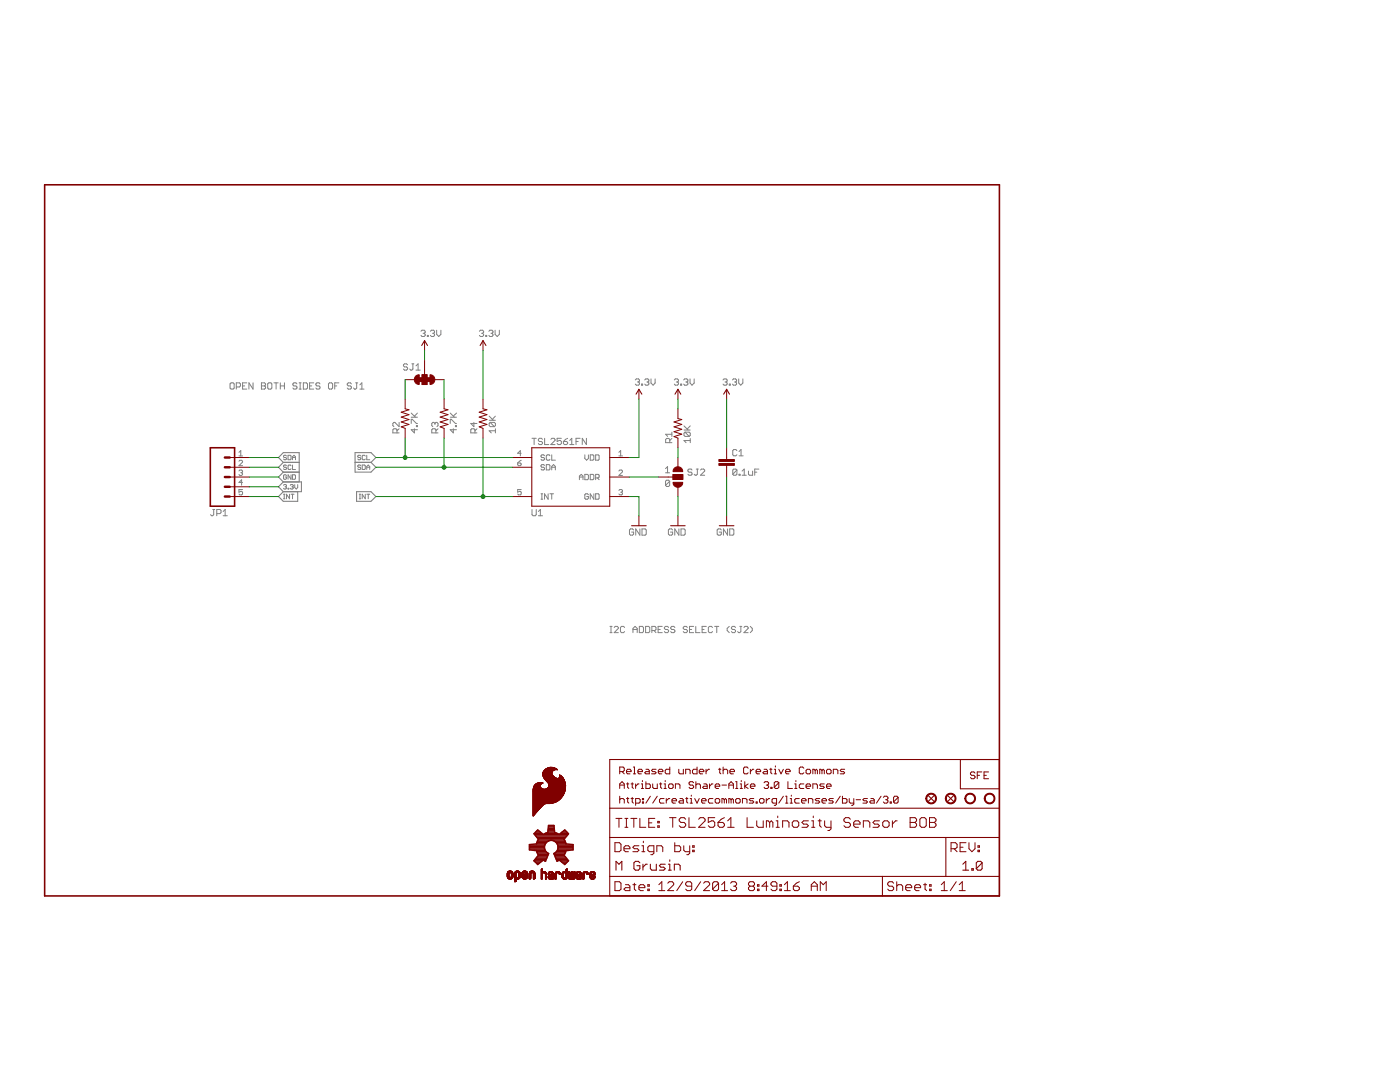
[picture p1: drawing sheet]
<svg xmlns="http://www.w3.org/2000/svg" width="279mm" height="216mm" viewBox="0 0 279 216" stroke-linecap="round" stroke-linejoin="round" font-family="sans-serif">
<g fill="none" stroke="#808080" stroke-width=".2">
<path d="M46.1 76.4h.4l.2 .2v.8l-.2 .2h-.4l-.2-.2v-.8zM47.2 77.2h.6l.2-.2v-.4l-.2-.2h-.6v1.2M48.4 77h.4M49.3 76.4h-.9v1.2h.9M50.5 76.4v1.2l-.8-1.2v1.2M52.2 76.4h.6l.2 .2-.2 .4 .2 .4-.2 .2h-.6zM52.2 77h.6M53.6 76.4h.5l.2 .2v.8l-.2 .2h-.5l-.2-.2v-.8zM54.7 76.4h.8M55.1 76.4v1.2M55.9 77h.9M55.9 76.4v1.2"/>
<path d="M56.8 76.4v1.2M59.3 76.6l-.2-.2h-.4l-.3 .2 .3 .4h.4l.2 .2-.2 .4h-.4l-.3-.2M59.7 76.4h.4M59.7 77.6h.4M59.9 76.4v1.2M60.5 76.4h.7l.2 .2v.8l-.2 .2h-.7zM61.8 77h.4M62.6 76.4h-.8v1.2h.8M63.9 76.6l-.2-.2h-.5l-.2 .2 .2 .4h.5l.2 .2-.2 .4h-.5l-.2-.2M65.7 76.4h.5l.2 .2v.8l-.2 .2h-.5l-.1-.2v-.8zM66.8 77h.4M67.6 76.4h-.8v1.2"/>
<path d="M70.1 76.6l-.2-.2h-.4l-.2 .2 .2 .4h.4l.2 .2-.2 .4h-.4l-.2-.2M71 76.4h.4M71.2 76.4v1l-.2 .2-.5-.2M71.8 77.6h.8M71.8 76.8l.4-.4v1.2M81.3 72.8l-.2-.2h-.4l-.2 .2 .2 .4h.4l.2 .2-.2 .5h-.4l-.2-.3M82.2 72.6h.4M82.4 72.6v1l-.2 .3-.4-.3M83 73.9h.9M83 73l.4-.4v1.3M84 66.1l.2-.2h.4l.3 .2-.3 .4M84.4 66.5h.2"/>
<path d="M84.6 66.5l.3 .2-.3 .4h-.4l-.2-.2M85.3 66.9h.2v.2h-.2zM85.9 66.1l.2-.2h.4l.2 .2-.2 .4M86.3 66.5h.2M86.5 66.5l.2 .2-.2 .4h-.4l-.2-.2M87.1 65.9v.8l.5 .4 .4-.4v-.8M95.7 66.1l.2-.2h.4l.2 .2-.2 .4M96.1 66.5h.2M96.3 66.5l.2 .2-.2 .4h-.4l-.2-.2M96.9 66.9h.2v.2h-.2zM97.6 66.1l.2-.2h.4l.2 .2-.2 .4M98 66.5h.2"/>
<path d="M98.2 66.5l.2 .2-.2 .4h-.4l-.2-.2M98.8 65.9v.8l.4 .4 .5-.4v-.8M126.8 75.8l.2-.2h.4l.2 .2-.2 .4M127.2 76.2h.2M127.4 76.2l.2 .2-.2 .5h-.4l-.2-.3M128 76.6h.2v.3h-.2zM128.7 75.8l.2-.2h.4l.2 .2-.2 .4M129.1 76.2h.2M129.3 76.2l.2 .2-.2 .5h-.4l-.2-.3M129.9 75.6v.8l.4 .5 .4-.5v-.8M134.6 75.8l.2-.2h.4l.2 .2-.2 .4M135 76.2h.2"/>
<path d="M135.2 76.2l.2 .2-.2 .5h-.4l-.2-.3M135.8 76.6h.2v.3h-.2zM136.4 75.8l.3-.2h.4l.2 .2-.2 .4M136.9 76.2h.2M137.1 76.2l.2 .2-.2 .5h-.4l-.3-.3M137.7 75.6v.8l.4 .5 .4-.5v-.8M144.3 75.8l.2-.2h.4l.2 .2-.2 .4M144.7 76.2h.2M144.9 76.2l.2 .2-.2 .5h-.4l-.2-.3M145.5 76.6h.3v.3h-.3zM146.2 75.8l.2-.2h.4l.2 .2-.2 .4M146.6 76.2h.2"/>
<path d="M146.8 76.2l.2 .2-.2 .5h-.4l-.2-.3M147.4 75.6v.8l.4 .5 .5-.5v-.8M47.7 92l.2-.2h.3l.2 .2v.2l-.7 .7h.7M47.7 94l.2-.2h.3l.2 .2-.2 .3M47.7 91h.7M47.7 90.3l.3-.4v1.1M48 94.3h.2M48.2 94.3l.2 .2-.2 .4h-.3l-.2-.2M48.4 97.7h-.7v.5l.5-.2 .2 .2v.4l-.2 .1h-.3l-.2-.1M48.4 96.3h-.7l.5-.6v1.1M56.6 96.8l.4-.1 .2 .1-.2 .3M56.6 99.5h.3"/>
<path d="M56.6 98.6h.3M56.7 98.6v.9M56.9 97.1h.1M57 97.1l.2 .2-.2 .3-.4-.2M57.2 91l-.2-.2-.4 .2v.1l.4 .2 .2 .3-.2 .1-.4-.1M57.2 92.9l-.2-.1-.4 .1 .1 .3 .5 .2-.2 .3-.4-.2M57.2 94.9l-.2-.2-.4 .2v.6l.1 .1 .5-.1v-.3h-.3M57.5 90.8h.4l.2 .2v.6l-.2 .1h-.4zM57.5 97.4h.1v.2h-.1zM57.8 98.6v.9l-.6-.9v.9M57.9 96.8l.5-.1 .1 .1-.1 .3M58.1 92.9l-.2-.1-.4 .1v.6l.1 .2 .5-.2"/>
<path d="M58.1 94.7v.9l-.6-.9v.9M58.1 98.6h.6M58.2 97.1h.2M58.4 91.3h.6M58.4 94.7h.4l.2 .2v.6l-.2 .1h-.4zM58.4 91.7v-.6l.3-.3 .3 .3v.6M58.4 92.8v.9h.6M58.4 98.6v.9M58.4 97.1l.1 .2-.1 .3-.5-.2M58.8 96.7v.6l.3 .3 .3-.3v-.6M71.7 99.5h.3M71.7 98.6h.3"/>
<path d="M71.8 98.6v.9M72 91l-.5-.2-.1 .3 .4 .2 .2 .3-.2 .1-.4-.1M72 92.9l-.5-.1-.1 .3 .4 .1 .2 .3-.2 .2-.4-.2M72.3 92.8h.4l.2 .1v.6l-.2 .2h-.4zM72.9 91l-.2-.2-.4 .2v.6l.1 .1 .5-.1M72.9 98.6v.9l-.6-.9v.9M73.2 93.2h.6M73.2 90.8v.9h.6M73.2 93.7v-.6l.3-.3 .3 .3v.6M73.2 98.6h.6M73.5 98.6v.9M79.2 86.4v-.7l-.2-.1h-.4l-.2 .1v.7h1.3"/>
<path d="M79.7 84.3v.8l-.9-.8-.4 .2v.4l.2 .2M79.7 85.6l-.5 .4M82.1 84.5v-.8h.2l.8 .8h.2M82.1 83.2h1.2M82.1 82.4l.8 .8M82.7 85.6v.8l-.6-.7h1.2M83.1 84.9h.2v.2h-.2zM83.3 82.4l-.6 .6M86.8 84.5l-.2-.2-.4 .2v.4l.2 .2M86.8 84.5l.2-.2 .4 .2v.4l-.2 .2M86.8 84.5v.2M87 86.4v-.7l-.2-.1h-.4l-.2 .1v.7h1.2"/>
<path d="M87.4 85.6l-.4 .4M89.9 84.5v-.8h.2l.8 .8h.2M89.9 83.2h1.2M89.9 82.4l.8 .8M90.5 85.6v.8l-.6-.7h1.2M90.9 84.9h.2v.2h-.2zM91.1 82.4l-.6 .6M94.6 84.3v.8l-.6-.6h1.2M94.8 86.4v-.7l-.2-.1h-.5l-.1 .1v.7h1.2M95.2 85.6l-.4 .4M97.6 83.9h1.3M97.6 83l.8 .9"/>
<path d="M97.8 84.3l-.2 .2v.4l.2 .2h.9M97.8 84.3h.9l.2 .2v.4l-.2 .2M97.8 84.3l.9 .8M98.9 86h-1.3l.4 .4M98.9 85.6v.8M98.9 83l-.6 .7M103.3 92.4h.5l.2 .3-.2 .2h-.3l-.2-.2zM104 90.4h-.7l.5-.5v1.1M104 91.8l-.7 .6M104 97.7h-.7v.5l.4-.2 .3 .2v.4l-.2 .1h-.3l-.2-.1M106.2 87.5h.8M106.6 87.5v1.2"/>
<path d="M108 99.6h.3M108 98.5h.3M108.1 98.5v1.1M108.3 87.7l-.2-.2h-.5l-.2 .4 .2 .2h.5l.2 .4-.2 .2h-.5l-.2-.2M108.7 92.9l-.2-.2h-.4l-.1 .2 .1 .3h.4l.2 .2-.2 .4h-.4l-.1-.2M108.7 90.9l-.2-.1h-.4l-.1 .1 .1 .4h.4l.2 .2-.2 .3h-.4l-.1-.1M108.7 87.5v1.2h.8M109 92.7h.6l.1 .2v.7l-.1 .2h-.6zM109.4 98.5v1.1l-.7-1.1v1.1M109.7 90.9l-.1-.1h-.4l-.2 .1v.8l.2 .1h.4l.1-.1M109.7 98.5h.8M109.9 87.7l.3-.2h.4l.2 .2v.2l-.9 .8h.9"/>
<path d="M110.1 90.8v1h.7M110.1 93.8v-.7l.4-.4 .3 .4v.7M110.1 98.5v1.1M110.1 93.2h.7M112 87.5h-.8v.6l.4-.2 .4 .2v.4l-.2 .2h-.4l-.2-.2M112.4 88.1h.7l.2 .4-.2 .2h-.5l-.2-.2zM113.3 87.5l-.9 .6M113.7 88.7h.8M113.7 87.9l.4-.4v1.2M115 88.1h.4M115.6 95.7v-.7l.4-.3 .4 .3v.7M115.6 95.2h.8"/>
<path d="M115.8 87.5h-.8v1.2M116.7 94.7h.5l.2 .1v.7l-.2 .2h-.5zM116.7 90.8v.7l.4 .3 .3-.3v-.7M117 87.5v1.2l-.8-1.2v1.2M117.4 98.7l-.2-.2h-.3l-.2 .2v.7l.2 .2h.3l.2-.2v-.3h-.3M117.8 94.7h.5l.2 .1v.7l-.2 .2h-.5zM117.8 90.8h.5l.2 .1v.8l-.2 .1h-.5zM118.5 98.5v1.1l-.7-1.1v1.1M118.9 95.4h.5l.2-.2v-.4l-.2-.1h-.5v1M118.9 90.8h.5l.2 .1v.8l-.2 .1h-.5zM118.9 98.5h.5l.2 .2v.7l-.2 .2h-.5zM119.2 95.4l.4 .3"/>
<path d="M123.5 94l.2-.2h.4l.1 .2v.1l-.7 .8h.7M123.5 97.9l.2-.2h.4l.1 .2-.1 .3M123.5 90.3l.4-.4v1.1M123.5 91h.7M123.9 98.2h.2M124.1 98.2l.1 .2-.1 .3h-.4l-.2-.1M132.8 93.5l.4-.4v1.2M132.8 94.3h.8M133.6 96l-.2-.2h-.4l-.2 .2v.9M133.6 96v.9l-.2 .2h-.4l-.2-.2M133.6 96l-.8 .9M133.7 88.3v-.6l-.2-.2h-.4l-.3 .2v.6h1.3"/>
<path d="M134.1 87.5l-.4 .4M134.1 86.7h-1.3l.4 .4M134.1 86.2v.9M136.5 85.8h1.3M136.5 85l.9 .8M136.7 86.2h.8l.3 .2v.5l-.3 .2M136.7 86.2l-.2 .2v.5l.2 .2h.8M136.7 86.2l.8 .9M137.8 87.9h-1.3l.4 .4M137.8 87.5v.8M137.8 85l-.7 .6M138.1 93.8l-.2-.2h-.4l-.2 .2 .2 .4h.4l.2 .2-.2 .4h-.4l-.2-.2"/>
<path d="M139 93.6h.4M139.2 93.6v1l-.2 .2-.5-.2M139.8 93.8l.2-.2h.4l.2 .2v.2l-.8 .8h.8M147.1 89.9l-.2-.2h-.5l-.2 .2v.8l.2 .3h.5l.2-.3M147.1 93.8l-.2-.2h-.5l-.2 .2v.8M147.1 93.8v.8l-.2 .2h-.5l-.2-.2M147.1 93.8l-.9 .8M147.5 94.6h.2v.2h-.2zM147.5 91h.8M147.5 90.1l.4-.4v1.3M148.1 94.8h.8M148.1 94l.4-.4v1.2"/>
<path d="M149.4 94v.6l.2 .2h.6v-.8M150.6 94.2h.4M151.4 93.6h-.8v1.2M42.4 101.7h.5M42.7 101.7v1l-.3 .2-.4-.2M43.3 102.5h.6l.2-.2v-.4l-.2-.2h-.6v1.2M44.5 102.9h.9M44.5 102.1l.4-.4v1.2M106.2 101.7v1l.2 .2h.4l.2-.2v-1M107.4 102.9h.9M107.4 102.1l.4-.4v1.2M126.4 105.7l-.2-.2h-.4l-.2 .2v.9l.2 .2h.4l.2-.2v-.4h-.4"/>
<path d="M127.7 105.5v1.3l-.8-1.3v1.3M128.1 105.5h.7l.2 .2v.9l-.2 .2h-.7zM134.2 105.7l-.2-.2h-.4l-.2 .2v.9l.2 .2h.4l.2-.2v-.4h-.4M135.5 105.5v1.3l-.8-1.3v1.3M135.9 105.5h.6l.2 .2v.9l-.2 .2h-.6zM144 105.7l-.3-.2h-.4l-.2 .2v.9l.2 .2h.4l.3-.2v-.4h-.5M145.2 105.5v1.3l-.8-1.3v1.3M145.6 105.5h.7l.2 .2v.9l-.2 .2h-.7zM121.7 126.2h.5M121.7 125h.5M121.9 125v1.2M122.6 125.2l.2-.2h.4l.2 .2v.2l-.8 .8h.8"/>
<path d="M124.7 125.2l-.3-.2h-.4l-.2 .2v.8l.2 .2h.4l.3-.2M126.3 126.2v-.8l.4-.4 .5 .4v.8M126.3 125.6h.9M127.6 125h.6l.2 .2v.8l-.2 .2h-.6zM128.8 125h.7l.2 .2v.8l-.2 .2h-.7zM130.1 125.8h.6l.2-.2v-.4l-.2-.2h-.6v1.2M130.5 125.8l.4 .4M131.3 125.6h.5M132.2 125h-.9v1.2h.9M133.4 125.2l-.2-.2h-.4l-.2 .2 .2 .4h.4l.2 .2-.2 .4h-.4l-.2-.2M134.7 125.2l-.2-.2h-.5l-.1 .4 .1 .2h.5l.2 .4-.2 .2h-.5l-.1-.2M137.2 125.2l-.2-.2h-.4l-.2 .4 .2 .2h.4l.2 .4-.2 .2h-.4l-.2-.2"/>
<path d="M137.6 125.6h.4M138.4 125h-.8v1.2h.8M138.9 125v1.2h.8M140.1 125.6h.4M140.9 125h-.8v1.2h.8M142.2 125.2l-.2-.2h-.4l-.2 .2v.8l.2 .2h.4l.2-.2M142.6 125h.8M143 125v1.2M145.5 125l-.4 .4v.4l.4 .4M146.8 125.2l-.2-.2h-.4l-.2 .2 .2 .4h.4l.2 .2-.2 .4h-.4l-.2-.2M147.6 125h.4M147.8 125v1l-.2 .2-.4-.2"/>
<path d="M148.5 125.2l.2-.2h.4l.2 .2v.2l-.8 .8h.8M149.7 125l.4 .4v.4l-.4 .4"/>
</g>
<path d="M56.5 94.2l-.9 1 .9 1M56.5 94.2h3.2M56.5 96.2h3.7v1.9h-3.7M56.5 92.3l-.9-1 .9-1h3.2v5.9M56.5 92.3h3.2M56.5 92.3l-.9 .9 .9 1M56.5 96.2l-.9 .9 .9 1M56.5 98.1l-.9 1 .9 .9h2.9v-1.9M70.9 90.3h3.1l1 1-1 1 1 .9-1 1h-3.1zM70.9 92.3h3.1M71.2 98.1h2.8l1 1-1 .9h-2.8z" fill="none" stroke="#808080" stroke-width=".21"/>
<g fill="#800000" stroke="#800000" stroke-width=".2">
<path d="M83.2 75.4h2.9v.7h-2.9z"/>
<path d="M84.2 74.8h1v1.9h-1z"/>
<path d="M134.3 94.7h2v1h-2z"/>
<path d="M143.5 92.5h3.1v.4h-3.1z"/>
<path d="M143.5 91.7h3.1v.4h-3.1z"/>
</g>
<g fill="none" stroke="#800000" stroke-width=".21">
<path d="M84.2 68.9l.5-.9 .6 .9M95.8 68.9l.6-.9 .6 .9M126.9 78.7l.6-1 .6 1M134.7 78.7l.6-1 .6 1M144.4 78.7l.6-1 .6 1M106.1 89.3h15.6v11.7h-15.6zM126 104.9h3M133.8 104.9h2.9M143.6 104.9h2.9M121.7 151.6h77.8v27.2h-77.8zM185.3 158.7l1.1 1.2M186.4 158.7l-1.1 1.2"/>
<path d="M189.1 158.7l1.2 1.2M190.3 158.7l-1.2 1.2M191.7 151.6v5.8h7.8M121.7 167.1h77.8M121.7 174.9h77.8M121.7 161.3h77.8M122.9 173.6v-1.7l.6 .5 .6-.5v1.7M127.7 172.2l-.3-.3h-.6l-.3 .3v1.1l.3 .3h.6l.3-.3v-.6h-.6M128.3 172.4v1.2M129.2 172.4h-.3l-.6 .6M129.8 172.4v.9l.3 .3h.9v-1.2M132.8 172.4h-.9l-.3 .3 .3 .3h.6l.3 .3-.3 .3h-.9"/>
<path d="M133.4 173.6h.6M133.4 172.4h.3v1.2M133.7 171.6v.3M134.6 173.6v-1.2h.8l.3 .3v.9M176.1 174.9v3.9M188.8 167.1v7.8M192.2 173.6h1.1M192.2 172.4l.5-.5v1.7M194 173.3h.2v.3h-.2zM196 172.2l-.3-.3h-.6l-.3 .3v1.1M196 172.2v1.1l-.3 .3h-.6l-.3-.3M196 172.2l-1.2 1.1"/>
</g>
<path d="M8.9 36.9h190.6v141.9h-190.6zM42 89.3h4.8v11.7h-4.8z" fill="none" stroke="#800000" stroke-width=".32"/>
<g fill="none" stroke="#800000" stroke-width=".2">
<path d="M80.9 75.8h1.9M80.9 79.6v2l.7 .2-1.5 .5 1.5 .4-1.5 .5 1.5 .5-1.5 .5 1.5 .5-1.5 .5 .8 .3v1.9M84.2 74.8h1v1.9h-1zM84.7 68v1.9M84.7 71.9v2.9M86.7 75.8h1.9M88.6 79.6v2l.8 .2-1.6 .5 1.6 .4-1.6 .5 1.6 .5-1.6 .5 1.6 .5-1.6 .5 .8 .3v1.9M96.4 79.6v2l.8 .2-1.6 .5 1.6 .4-1.6 .5 1.6 .5-1.6 .5 1.6 .5-1.6 .5 .8 .3v1.9M96.4 68v1.9M127.5 77.7v1.9M135.3 77.7v1.9M145 77.7v1.9"/>
<path d="M45.8 91.3h3.9M45.8 93.2h3.9M45.8 99.1h3.9M45.8 95.2h3.9M45.8 97.1h3.9M102.2 91.3h3.9M102.2 93.2h3.9M102.2 99.1h3.9M121.7 91.3h3.9M121.7 99.1h3.9M121.7 95.2h3.9M131.4 95.2h2.9"/>
<path d="M134.3 94.7h1.9v1h-1.9zM135.3 81.6v1.9l.8 .2-1.6 .5 1.6 .5-1.6 .5 1.6 .5-1.6 .4 1.6 .5-1.6 .5 .8 .3v1.9M135.3 91.3v1.9M135.3 97.1v2M145 89.3v2.4M145 92.9v2.3M127.5 103v1.9M135.3 103v1.9M145 103v1.9M106.4 157.6v5.2M106.4 159h5.7M106.4 158.7h5.9"/>
<path d="M106.4 158.5h6.1M106.4 158.3h6.1M106.4 158.3h6.2M106.4 158.2h6.2M106.4 158.1h6.3M106.4 157.9h6.3M106.4 157.8h6.3M106.4 157.8h6.4M106.4 157.6h6.4M106.4 157.5h6.4M106.4 157.4l6.4 .1M106.4 157.4h1.8"/>
<path d="M106.4 157.3h1.7M106.4 157.2v.4M106.4 157.2l1.6 .1M106.5 157.2h1.4M106.5 157.1h1.4M106.5 157.1h1.3M106.5 157h1.3M106.5 157l-.1 .2M106.6 157h1.2M106.6 156.9h1.2M106.6 156.8h1.2M106.6 156.8l-.1 .2"/>
<path d="M106.7 156.7h1.1M106.9 156.4l-.3 .4M107.1 156.3l-.2 .1M107.3 156.3h-.2M107.4 156.2h.9M107.6 156.2h.6M107.8 156.9v.1M107.8 156.8v.1M107.8 157l.3 .4 .4 .1M107.8 156.7h-1.1M107.8 156.6h-1.1M107.9 156.5l-.1 .3"/>
<path d="M107.9 156.5l-1.1 .1M107.9 156.5h-1.1M107.9 156.5h.1M108 156.4l-1.1 .1M108.1 156.4h-1.1M108.1 156.4l-.2 .1M108.2 156.2h.1M108.2 156.2l-.9 .1M108.2 156.3h-1.1M108.3 154.4h1.9M108.3 154.3v.3M108.3 154.6l.1 .4"/>
<path d="M108.3 156.3l-.2 .1M108.3 156.2l-1 .1M108.3 154.6l2 .1M108.3 154.6h1.9M108.3 154.5h1.9M108.3 154.3h1.8M108.4 154.7h1.9M108.4 154.3h1.7M108.4 154.8h2M108.4 154.7l1.9 .1M108.4 154.2h1.7M108.4 154.9h2"/>
<path d="M108.4 155h2.2M108.4 154.9h2.1M108.4 154l-.1 .3M108.4 155l.2 .3M108.5 155l2.2 .1M108.5 155.1h2.3M108.5 155.2h2.3M108.5 155.2h2.4M108.6 155.3h2.4M108.6 155.3l.6 .7M108.6 155.3h2.6M108.6 155.3l3.9 .1"/>
<path d="M108.6 153.7l-.2 .3M108.7 155.4h3.8M108.7 155.4l3.8 .1M108.8 155.5h3.7M108.8 155.6h3.8M108.8 153.5h2.4M108.9 155.7h3.7M108.9 153.5h2.2M108.9 155.7l3.7 .1M108.9 153.4h2.2M109 153.4l-.4 .3M109 155.8h3.7"/>
<path d="M109 157.4h3.8M109 153.4h2M109.1 155.9h3.6M109.1 157.4h3.7M109.2 156h3.5M109.2 153.3h1.7M109.2 157.3h3.6M109.2 156l.2 .3M109.2 153.3h1.6M109.2 156l3.6 .1M109.3 157.3h3.5M109.3 156.1h3.5"/>
<path d="M109.3 153.2h1.3M109.4 157.2h3.5M109.4 156.2h3.4M109.4 157.1h3.5M109.4 156.3h3.4M109.4 156.3l.2 .2M109.5 157.1h3.4M109.5 157.1l-.7 .4M109.5 157h3.4M109.5 156.4h3.3M109.5 156.9h3.4M109.5 153.2h.9"/>
<path d="M109.5 156.5h3.3M109.6 156.7h3.3M109.6 156.5v.3M109.6 156.8l-.1 .3M109.6 156.8h3.3M109.6 156.7l3.3 .1M109.6 156.6h3.3M109.6 156.5h3.2M109.7 153.1h.6M110.1 154.3v.1M110.1 154.4l.1 .1M110.1 154.2v.1"/>
<path d="M110.1 154.2h-1.7M110.2 154.1h-1.8M110.2 154.5l.4 .5 .7 .3M110.2 154.1l-.1 .1M110.2 154h-1.8M110.3 153.9h-1.8M110.4 153.8h-1.9M110.4 153.8h-1.8M110.4 153.7l-.2 .4M110.4 153.7h-1.8M110.6 153.6l-2 .1M110.6 153.6l-.2 .1"/>
<path d="M110.7 153.6h-2M110.9 153.3l.4 .3h-2.5M110.9 153.3a1.81 1.81 0 0 0-1.9 .1M110.9 153.6h-.3M111 160h-4.6M111.1 153.6h.1M111.1 159.9l-4.7 .1M111.2 159.9h-4.8M111.3 159.9h-4.9M111.4 159.8h-5M111.4 159.8l-.8 .3M111.4 159.7l-5 .1"/>
<path d="M111.4 155.3h1M111.5 159.7h-5.1M111.5 155.3h-.1M111.5 159.6l-5.1 .1M111.5 155.3h.9M111.6 155.2h.8M111.6 159.6h-5.2M111.6 155.2h.7M111.7 155.1h.6M111.7 159.5l-5.3 .1M111.7 155.1l-.2 .2M111.7 155l.5 .1"/>
<path d="M111.7 154.7h.1M111.7 154.6v.1M111.7 154.7v.2M111.7 155v.1M111.7 154.6l.3 .2M111.7 155h.5M111.7 154.9h.4M111.7 154.7l.2 .1M111.7 154.6l.1 .1M111.7 154.9v.1M111.7 159.5l-.3 .3M111.7 159.5h-5.3"/>
<path d="M111.7 154.8h.3M111.8 159.4l-5.4 .1M111.8 159.4h-5.4M111.9 159.3l-5.5 .1M111.9 159.3h-5.5M112 159.2l-5.6 .1M112 159.2l-.3 .3M112 159.2h-5.6M112 154.8l.3 .4M112.1 159.1h-5.7M112.1 159l-5.7 .1M112.2 158.9l-5.8 .1"/>
<path d="M112.2 158.9h-5.8M112.3 158.8l-5.9 .1M112.3 158.8h-5.9M112.3 158.7l-.3 .5M112.3 155.2l.3 .4M112.4 158.7h-6M112.4 158.6l-6 .1M112.4 158.6h-6M112.4 158.5l-6 .1M112.5 158.4h-6.1M112.6 155.6l.2 .6M112.6 158.2l-6.2 .1"/>
<path d="M112.6 158.2l-.3 .5M112.6 158.1l-6.2 .1M112.7 158.1h-6.3M112.7 158h-6.3M112.7 157.9l-6.3 .1M112.7 157.8l-6.3 .1M112.8 156.2l.1 .6M112.8 157.7h-6.4M112.8 157.5l-6.4 .1M112.8 157.5l-.2 .7M112.9 157.2h-3.6M112.9 156.8l-.1 .7"/>
<path d="M123.7 154h.7l.2-.3v-.4l-.2-.2h-.7v1.3M123.7 157.3v-.9l.4-.4 .5 .4v.9M123.7 158.9v1.4M123.7 159.6l.2-.3h.5l.2 .3v.7M123.7 156.7h.9M124.1 154l.5 .4M125 154h.9l-.2-.5h-.4l-.3 .2v.5l.3 .2h.4M125 156.4h.5M125 159.3h.5M125.3 156.2v.9l.2 .2M125.3 159.1v.9l.2 .3M125.9 156.4h.5"/>
<path d="M125.9 159.3h.5M126.2 156.2v.9l.2 .2M126.2 159.1v.9l.2 .3M126.4 153.1h.2v1.3M126.4 154.4h.5M126.9 156.4v.9M127.3 154h.9l-.2-.5h-.5l-.2 .2v.5l.2 .2h.5M127.5 156.4h-.2l-.4 .5M128 156.4h.2v.9M128 157.3h.4M128.2 155.7v.3M128.2 159.3h.2v.3h-.2z"/>
<path d="M128.9 153.5h.4l.3 .2v.7h-.7l-.2-.2 .2-.2h.7M128.9 156v1.3h.7l.2-.2v-.4l-.2-.3h-.7M129.8 158.9l-.9 1.4M130.3 156.4v.7l.2 .2h.7v-.9M130.9 153.5h-.6l-.3 .2 .3 .3h.4l.2 .2-.2 .2h-.7M131.2 158.9l-.9 1.4M131.4 154h.9l-.2-.5h-.5l-.2 .2v.5l.2 .2h.5M131.6 156.4h.5M131.8 156.2v.9l.3 .2M132.5 156.4h.3v.9M132.5 157.3h.5M132.5 159.3h-.7l-.2 .3v.4l.2 .3h.7"/>
<path d="M132.8 155.7v.3M133 159.3v1M133.7 153.1v1.3h-.7l-.2-.2v-.5l.2-.2h.7M133.7 156.4h.4l.2 .3v.4l-.2 .2h-.4l-.3-.2v-.4zM133.7 159.3h-.3l-.4 .5M134.1 159.8h.9l-.2-.5h-.5l-.2 .3v.4l.2 .3h.5M134.8 157.3v-.9h.7l.2 .3v.6M135.5 153.5v.7l.2 .2h.7v-.9M135.7 159.3h.4l.3 .3v.7h-.7l-.2-.3 .2-.2h.7M136.8 154.4v-.9h.7l.2 .2v.7M136.8 159.3h.5M137.1 159.1v.9l.2 .3"/>
<path d="M137.7 159.3h.3v1M138 158.7v.2M138.4 156.2l-.2-.2h-.5l-.2 .2v.2l.2 .3h.5l.2 .4-.2 .2h-.5l-.2-.2M138.6 159.3l.5 1 .5-1M138.9 156.7l.2-.3h.5l.2 .3v.6M138.9 156v1.3M139.1 153.1v1.3h-.7l-.2-.2v-.5l.2-.2h.7M139.6 154h.9v-.3l-.3-.2h-.4l-.2 .2v.5l.2 .2h.4M140 159.8h.9l-.2-.5h-.5l-.2 .3v.4l.2 .3h.5M140.5 156.4h.4l.2 .3v.6h-.6l-.3-.2 .3-.2h.6M140.9 153.5v.9M141.6 153.5h-.2l-.5 .5"/>
<path d="M141.6 156.4v.9M142.3 156.4h-.3l-.4 .5M142.3 159.3h-.7l-.2 .3v.4l.2 .3h.7M142.7 156.9h.9v-.2l-.2-.3h-.4l-.3 .3v.4l.3 .2h.4M142.7 159.6l.3-.3h.4l.2 .3v.4l-.2 .3h-.4l-.3-.3zM143.4 153.5h.5M143.6 153.3v.9l.3 .2M144.1 156.7h.9M144.3 153.7l.2-.2h.5l.2 .2v.7M144.3 153.1v1.3M144.5 159.6l-.2-.3h-.2v1M144.5 159.6v.7"/>
<path d="M144.5 159.6l.3-.3 .2 .3v.7M145.5 156.7h.9M145.5 157.3v-.9l.4-.4 .5 .4v.9M145.7 154h.9l-.2-.5h-.5l-.2 .2v.5l.2 .2h.5M145.9 159.6l-.4-.3v1M145.9 159.6l.2-.3 .3 .3v.7M145.9 159.6v.7M146.8 157.3h.5M146.8 156h.2v1.3M147 159.3h.5l.2 .3v.4l-.2 .3h-.5l-.2-.3v-.4zM147.7 156.4h.2v.9M147.7 157.3h.5"/>
<path d="M147.9 155.7v.3M148.6 156v1.3M149.3 153.3l-.2-.2h-.5l-.2 .2v.9l.2 .2h.5l.2-.2M149.3 156.4l-.7 .5 .7 .4M149.8 153.5v.9M149.8 156.9h.9v-.2l-.3-.3h-.4l-.2 .3v.4l.2 .2h.4M150.4 153.5h-.2l-.4 .5M150.4 159.3h-.6l-.3 .3 .3 .2h.4l.2 .2-.2 .3h-.7M150.9 154h.9v-.3l-.2-.2h-.5l-.2 .2v.5l.2 .2h.5M151.6 159.6l.2-.3h.5l.2 .3v.4l-.2 .3h-.5l-.2-.3zM152.5 153.5h.4l.3 .2v.7h-.7l-.2-.2 .2-.2h.7M152.5 156.2l.2-.2h.5l.2 .2v.2l-.2 .3"/>
<path d="M152.9 156.7h.3M152.9 159.3v1M153.2 156.7l.2 .2-.2 .4h-.5l-.2-.2M153.6 153.5h.5M153.6 159.3h-.2l-.5 .5M153.8 153.3v.9l.3 .2M153.8 157.1h.3v.2h-.3zM154.5 154.4h.5M154.5 153.5h.2v.9M154.7 152.8v.3M155.4 153.5l.5 .9 .4-.9M155.4 156.2v.9l-.2 .2h-.5l-.2-.2"/>
<path d="M155.4 156.2l-.2-.2h-.5l-.2 .2v.9M155.4 156.2l-.9 .9M156.3 158.9l-.9 1.4M156.8 154h.9v-.3l-.2-.2h-.5l-.2 .2v.5l.2 .2h.5M156.8 158.9h.2v1.4M157.2 156v1.3h1M157.7 159.3h.2v1M157.9 158.7v.2M158.6 156.4h.2v.9M158.6 157.3h.4M158.8 155.7v.3M159.5 159.3h-.7l-.2 .3v.4l.2 .3h.7"/>
<path d="M160 159.8h.9l-.3-.5h-.4l-.2 .3v.4l.2 .3h.4M160.4 153.3l-.2-.2h-.5l-.2 .2v.9l.2 .2h.5l.2-.2M160.4 156.4h-.7l-.2 .3v.4l.2 .2h.7M160.9 153.7l.2-.2h.4l.3 .2v.5l-.3 .2h-.4l-.2-.2zM160.9 156.9h.9v-.2l-.3-.3h-.4l-.2 .3v.4l.2 .2h.4M162.2 157.3v-.9h.7l.2 .3v.6M162.7 153.7l-.2-.2h-.3v.9M162.7 153.7v.7M162.7 153.7l.2-.2 .2 .2v.7M163.6 159.3h-.7l-.2 .3 .2 .2h.5l.2 .2-.2 .3h-.7M164 153.7l-.4-.2v.9M164 153.7l.3-.2 .2 .2v.7"/>
<path d="M164 153.7v.7M164 159.8h1l-.3-.5h-.4l-.3 .3v.4l.3 .3h.4M164.5 156.4h-.7l-.2 .3 .2 .2h.5l.2 .2-.2 .2h-.7M165 153.7l.2-.2h.4l.3 .2v.5l-.3 .2h-.4l-.2-.2zM165 156.9h.9v-.2l-.3-.3h-.4l-.2 .3v.4l.2 .2h.4M166.3 154.4v-.9h.7l.2 .2v.7M166.3 159.3h-.7l-.2 .3 .2 .2h.5l.2 .2-.2 .3h-.7M167.7 158.9l-.9 1.4M168.1 158.9v1.4h.7l.2-.3v-.4l-.2-.3h-.7M168.6 153.5h-.7l-.2 .2 .2 .3h.5l.2 .2-.2 .2h-.7M169.5 159.3v.7l.2 .3h.7M170.4 159.3v1.2l-.5 .2"/>
<path d="M170.9 159.6h.8M173.1 159.3h-.7l-.2 .3 .2 .2h.5l.2 .2-.2 .3h-.7M173.8 159.3h.4l.3 .3v.7h-.7l-.2-.3 .2-.2h.7M175.8 158.9l-.9 1.4M176.3 159.1l.2-.2h.5l.2 .2v.2l-.2 .3M176.7 159.6h.3M177 159.6l.2 .2v.2l-.2 .3h-.5l-.2-.3M179.2 159.1l-.9 .9M179.2 159.1v.9l-.2 .3h-.4l-.3-.3M179.2 159.1l-.2-.2h-.4l-.3 .2v.9M194.6 154.3l-.2-.3h-.5l-.2 .3 .2 .4h.5l.2 .2-.2 .5h-.5l-.2-.2M195 154.7h.5"/>
<path d="M195.9 154h-.9v1.4M196.4 154.7h.4M197.3 154h-.9v1.4h.9M101.2 174.9h.4M101.2 174.9h.3M101.2 174.8h.3M101.2 174.7h.3M101.2 174.6h.3M101.2 174.5h.3M101.2 174.4h.3M101.2 174.3h.3M101.2 174.3h.4"/>
<path d="M101.3 175.1h.4M101.3 175h.3M101.3 175.1h1M101.3 175.2h.9M101.3 174h1M101.3 174h.9M101.4 175.3h.8M101.4 173.9h.8M101.5 173.9h.6M101.5 175.4h.6M101.5 173.8h.6M101.6 174.2h-.4"/>
<path d="M101.6 174.2h-.3M101.7 175.4h.2M101.7 173.8h.2M101.7 174.1h-.4M101.9 174.1h.4M101.9 175.1h.4M102 175h.3M102 174.2h.3M102 175h.4M102 174.9h.4M102 174.3h.4M102.1 174.9h.3"/>
<path d="M102.1 174.8h.3M102.1 174.7h.3M102.1 174.6h.3M102.1 174.5h.3M102.1 174.4h.3M102.1 174.3h.3M102.3 175.2h-1M102.3 174.1h-1M102.7 175.9h.2M102.7 175.8h.3M102.7 175.7h.3M102.7 175.6h.3"/>
<path d="M102.7 175.5h.3M102.7 175.1h1.1M102.7 175.1h.4M102.7 175h.4M102.7 175h.3M102.7 174.9h.3M102.7 174.8h.3M102.7 174.7h.3M102.7 174.6h.3M102.7 174.5h.3M102.7 174.4h.3M102.7 174.3h.3"/>
<path d="M102.7 176h.1M102.8 174.1h1M102.8 174h.9M102.9 173.9h.8M103 173.9h.6M103 175.9h-.3M103 173.8h.5M103 175.4h-.3M103.1 174.2h-.4M103.1 175.4h.3M103.1 174.1h-.4M103.1 173.8h.3"/>
<path d="M103.4 175.1h.4M103.4 174.1h.4M103.4 174.2h.4M103.5 175h.3M103.5 174.2h.3M103.5 174.9h.3M103.5 174.3h.3M103.5 174.8h.3M103.5 174.7h.3M103.5 174.6h.3M103.5 174.5h.3M103.5 174.4h.3"/>
<path d="M103.5 175.4h-.8M103.6 175.3h-.9M103.7 175.3h-1M103.7 175.2h-1M103.8 175h-.4M104.2 175h.4M104.2 175h.3M104.2 174.9h.3M104.2 174.5h1.1M104.2 174.5h.3M104.2 174.4h.2M104.2 174.3h.3"/>
<path d="M104.2 174.2h.3M104.2 175.1h1M104.2 175.1h.4M104.2 174.1h1M104.2 175.2h1M104.3 174h.9M104.3 175.2h.9M104.3 175.3h.8M104.3 173.9h.8M104.4 175.3h.7M104.4 173.9h.7M104.4 175.4h.6"/>
<path d="M104.5 174.4h-.3M104.5 173.8h.5M104.5 174.3h-.3M104.5 174.9h-.3M104.6 174.5h.7M104.6 174.2h-.4M104.6 174.8h-.4M104.6 175.4h.2M104.6 174.1h-.4M104.6 173.8h.2M104.7 174.4h.6M104.8 174.8h-.6"/>
<path d="M104.8 174.4h.5M104.8 174.1h.5M104.9 174.7h-.7M104.9 174.2h.4M104.9 174.3h.4M105 175h.3M105 174.9h.3M105 174.7h-.8M105 174.8h.3M105.1 174.8h.2M105.1 174.6h-.9M105.2 174.6h-1"/>
<path d="M105.2 174.7h.1M105.3 175.1h-.5M105.3 175h-.4M105.6 175.4h.2M105.6 175.3h.3M105.6 175.2h.3M105.6 175.1h.3M105.6 175h.3M105.6 174.9h.3M105.6 174.8h.3M105.6 174.7h.3M105.6 174.6h.3"/>
<path d="M105.6 174.5h.3M105.6 174.4h.3M105.6 174.3h.3M105.7 175.4h.1M105.7 174h1M105.7 174h.9M105.8 173.9h.8M105.9 173.9h.6M105.9 175.3h-.3M105.9 173.8h.5M106 174.2h-.4M106 174.2h-.3"/>
<path d="M106.1 173.8h.2M106.1 174.1h-.4M106.3 174.1h.4M106.4 174.2h.3M106.4 162.8h.1M106.4 162.5h.2M106.4 162.3h.4M106.4 162.1h.6M106.4 161.5h1.1M106.4 161.4h1.2M106.4 175.4h.3M106.4 175.3h.4"/>
<path d="M106.4 175.2h.4M106.4 175.1h.4M106.4 175h.4M106.4 174.9h.4M106.4 174.8h.4M106.4 174.7h.4M106.4 174.6h.4M106.4 174.5h.4M106.4 174.4h.4M106.4 174.3h.4M106.4 174.3h.3M106.5 162.7l-.1 .1"/>
<path d="M106.5 162.7h-.1M106.6 162.6l-.2 .1M106.6 162.6l-.2 .2M106.6 162.6h-.2M106.7 162.5h-.3M106.7 174.1h-1M106.7 175.3h-.3M106.7 162.4l-.1 .2M106.7 162.4l-.3 .1M106.8 162.4h-.4M106.8 162.3l-.4 .1M106.9 162.2l-.5 .1"/>
<path d="M107 162.2h-.6M107 162.1l-.6 .1M107.1 162l-.7 .1M107.1 162l-.4 .4M107.1 162h-.7M107.2 161.9l-.8 .1M107.2 161.9h-.8M107.3 161.8l-.9 .1M107.3 161.8h-.9M107.4 161.7l-1 .1M107.4 161.7h-1M107.4 161.6h-1"/>
<path d="M107.5 161.6h-1.1M107.5 161.5l-.4 .5M107.6 161.5h-1.2M107.7 161.4h-1.3M107.7 161.3l-1.3 .1M107.8 161.3h-1.4M107.8 161.2l-.3 .3M107.8 161.2l-1.4 .1M107.8 161.2h-1.4M107.9 161.1l-1.5 .1M107.9 161.1h-1.5M108 161l-1.6 .1"/>
<path d="M108 173.5h.2M108 161l-.2 .2M108 175.3h.2M108 175.2h.2M108 175.1h.2M108 175h.2M108 174.9h.2M108 174.8h.2M108 174.7h.2M108 174.6h.2M108 174.5h.2M108 174.4h.2"/>
<path d="M108 174.3h.3M108 174.1h1M108 174h.9M108 173.9h.8M108 173.9h.2M108 173.8h.2M108 173.7h.2M108 173.6h.2M108 161h-1.6M108.1 173.4h.1M108.1 160.9l-1.7 .1M108.1 175.4h-.1"/>
<path d="M108.1 160.9h-1.7M108.2 160.8l-1.8 .1M108.2 175.4h-.2M108.2 160.8h-1.8M108.3 174.3h-.3M108.3 160.7l-1.9 .1M108.3 160.7h-1.9M108.3 174.2h-.3M108.4 174.2h-.4M108.4 160.6l-.4 .4M108.4 160.6l-2 .1M108.4 160.6h-2"/>
<path d="M108.5 174.1h-.5M108.5 160.5l-2.1 .1M108.6 174.1h.4M108.6 160.5l-.2 .1M108.6 160.5h-2.2M108.7 174.2h.3M108.7 160.4l-2.3 .1M108.8 160.4h-2.4M108.8 174.3h.3M108.8 174.4h.3M108.9 175.3h.2M108.9 175.2h.2"/>
<path d="M108.9 175.1h.2M108.9 175h.2M108.9 174.9h.2M108.9 174.8h.2M108.9 174.7h.2M108.9 174.6h.2M108.9 174.5h.2M108.9 175.4h.1M109 175.4h-.1M109 160.3l-.4 .2M109.4 175.1h.3M109.4 175.1h.2"/>
<path d="M109.4 175h.2M109.4 175h.3M109.4 174.4h.2M109.4 175.2h.6M109.4 175.2h.3M109.4 174.5h.1M109.4 174.3h.3M109.5 175.3h.6M109.5 174.1h.9M109.5 174.1h.8M109.6 175.4h.5M109.6 174.7h.8"/>
<path d="M109.6 174h.7M109.6 174.5h-.2M109.6 174.4h-.2M109.6 174h.6M109.7 175.4h.4M109.7 174.3h-.3M109.7 173.9h.5M109.7 174.9h-.3M109.7 174.6h.7M109.7 174.2h-.3M109.8 175.5h.2M109.8 174.2h-.3"/>
<path d="M109.8 174.9h-.4M109.9 175.4v.1M109.9 174.6h.5M109.9 174.8h-.5M109.9 174.5h.5M110 175.2h.1M110 174.8h-.5M110 174.5h.4M110 174.2h.4M110.1 160.3h-3.7M110.1 174.2h.3M110.2 174.4h.2"/>
<path d="M110.2 174.3h.2M110.2 175.4h.1M110.2 175.3h.2M110.2 175.2h.2M110.2 175.1h.2M110.2 175h.2M110.2 174.9h.2M110.2 174.8h.2M110.4 160.2l-4 .1M110.4 175.4h-.2M110.4 174.7h-.9M110.5 160.2h-4.1"/>
<path d="M110.6 160.1l-.8 .2-3.4 .1M110.6 160.1l-4.2 .1M110.8 175.4h.1M110.8 175.3h.2M110.8 175.2h.2M110.8 175.1h.2M110.8 175h.2M110.8 174.9h.2M110.8 174.8h.2M110.8 174.7h.2M110.8 174.6h.2M110.8 174.5h.2"/>
<path d="M110.8 174.4h.2M110.8 174.3h.3M110.8 160.1h-4.4M110.9 174.1h.8M110.9 160l-4.5 .1M111 174h.7M111 175.4h-.2M111 174h.6M111 175.3h-.2M111 174.3h-.2M111.1 173.9h.4M111.1 174.2h-.3"/>
<path d="M111.2 174.2h-.4M111.3 174.1h-.4M111.4 174.1h.4M111.4 174.2h.4M111.5 174.2h.3M111.6 174.3h.2M111.8 174.5h-.2M111.8 174.4h-.2M112.2 174.9h.2M112.2 174.8h.2M112.2 174.7h.2M112.2 174.6h.2"/>
<path d="M112.2 174.5h.2M112.2 174.4h.2M112.2 175h.2M112.2 175.1h.3M112.2 174.3h.3M112.2 175.2h.4M112.3 175.2h.9M112.3 175.3h.8M112.3 174.1h.9M112.3 174h.9M112.4 175.4h.6M112.4 174h.8"/>
<path d="M112.4 174.3h-.2M112.5 173.9h.7M112.5 175.4h.4M112.5 174.2h-.3M112.6 174.2h-.4M112.6 175.4v.1M112.7 175.4v.1M112.7 175.5h.1M112.8 174.2h.4M112.9 175.1h.3M112.9 174.2h.3M112.9 174.3h.3"/>
<path d="M113 175h.2M113 174.9h.2M113 174.8h.2M113 174.7h.2M113 174.6h.2M113 174.5h.2M113 174.4h.2M113 174.3h.2M113 173.9h.2M113 173.8h.2M113 173.7h.2M113 173.6h.2"/>
<path d="M113 173.5h.2M113 173.4h.2M113.1 173.4h.1M113.2 175.2h-.4M113.2 175h-.2M113.2 174.1h-.9M113.4 175h.3M113.4 175h.2M113.4 174.9h.2M113.4 174.8h.2M113.4 174.7h.2M113.4 174.6h.2"/>
<path d="M113.4 174.5h.2M113.4 174.4h.2M113.4 174.3h.2M113.4 174.2h.2M113.4 174.1h.2M113.4 174h.2M113.5 175.2h.2M113.5 175.1h.2M113.5 174h.1M113.5 175.2h1.2M113.5 175.3h1.2M113.5 173.9h.1"/>
<path d="M113.6 175.4h1M113.6 175.4h.4M113.7 175.5h.1M113.9 175.4v.1M113.9 175.2h.4M114 175.1h.2M114 175h.2M114 174.9h.2M114 174.8h.2M114 174.7h.2M114 174.6h.2M114 174.5h.2"/>
<path d="M114 174.4h.2M114 174.3h.2M114 174.2h.2M114 174.1h.2M114 174h.2M114.1 173.9h.1M114.2 175.4h.3M114.4 175.5h.1M114.4 175.2h.3M114.5 175.1h.2M114.5 175h.2M114.5 174.9h.2"/>
<path d="M114.5 174.8h.2M114.5 174.7h.2M114.5 174.6h.2M114.5 174.5h.2M114.5 174.4h.2M114.5 174.3h.2M114.5 174.2h.2M114.5 174.1h.2M114.5 174h.2M114.6 173.9h.1M114.7 175.3h-1.2M115 175.2h.3"/>
<path d="M115 175.1h.2M115 175h.2M115 174.5h.1M115 174.4h.2M115 174.3h.2M115 175.2h.6M115 175.3h.6M115.1 175.3h.6M115.1 174.1h.8M115.1 175.4h.6M115.1 174h.7M115.1 174.5h-.1"/>
<path d="M115.2 174.4h-.2M115.2 174h.6M115.2 175.4h.4M115.2 174.3h-.2M115.2 173.9h.5M115.3 174.9h-.3M115.3 174.6h.7M115.3 174.2h-.3M115.4 174.9h-.4M115.4 175.5h.1M115.4 174.6h.6M115.4 175.4v.1"/>
<path d="M115.4 174.8h-.4M115.4 174.1h-.4M115.5 174.5h.5M115.5 174.1h.4M115.5 175.2h.1M115.6 174.8h-.6M115.6 174.5h.4M115.6 174.2h.4M115.7 174.2h.3M115.7 174.7h-.6M115.7 174.3h.3M115.7 174.4h.3"/>
<path d="M115.8 174.3h.2M115.8 175.3h.2M115.8 175.2h.2M115.8 175.1h.2M115.8 175h.2M115.8 174.9h.2M115.8 174.8h.2M115.8 174.7h.2M115.8 174.4h.2M115.9 175.4h-.1M116 175.4h-.2M116 175.3h-.2"/>
<path d="M116 174.7h-.9M116.4 175.3h.1M116.4 175.2h.1M116.4 175.1h.1M116.4 175h.1M116.4 174.9h.1M116.4 174.8h.1M116.4 174.7h.1M116.4 174.6h.1M116.4 174.5h.1M116.4 174.4h.1M116.4 174.3h.2"/>
<path d="M116.4 174.1h.9M116.4 175.4v.1M116.5 174h.7M116.5 175.4h-.1M116.6 174.4h-.2M116.6 174.3h-.2M116.6 173.9h.5M116.7 174.2h-.3M117 174.2h.3M117.1 174.2h.3M117.1 174.3h.3M117.2 174.5h.1"/>
<path d="M117.2 174.4h.2M117.4 174.4h-.2M117.7 175.1h.3M117.7 175h.3M117.7 174.6h1M117.7 174.6h.3M117.7 174.5h.3M117.7 174.4h.3M117.7 174.3h.3M117.8 175.1h.2M117.8 175.2h.3M117.8 175.2h.9"/>
<path d="M117.8 175.3h.9M117.8 174.1h.9M117.9 175.3h.7M117.9 174h.7M117.9 175.4h.7M118 174.9h-.3M118 173.9h.5M118 175.4h.5M118 174.2h-.2M118.1 174.9h-.4M118.1 174.2h-.3M118.2 175.5h.1"/>
<path d="M118.2 174.8h-.5M118.2 175.4v.1M118.2 174.5h.6M118.2 174.1h-.4M118.3 174.1h.4M118.3 174.8h-.6M118.3 174.5h.5M118.4 174.2h.3M118.4 174.7h-.7M118.4 174.4h.4M118.5 175.1h.2M118.5 175h.3"/>
<path d="M118.5 174.3h.3M118.5 174.7h-.8M118.5 174.4h.3M118.6 175h.2M118.6 174.9h.2M118.7 174.8h.1M118.7 175.2h-.3M118.7 175.1h-.3M118.7 174.6h-.6M122.7 168.1h.9l.3 .4v1.2l-.3 .2h-.9zM122.7 175.9h.9l.3 .3v1.2l-.3 .3h-.9zM122.9 163.3h1.2"/>
<path d="M123.5 163.3v1.8M124.5 169.4h1.2v-.3l-.3-.3h-.6l-.3 .3v.6l.3 .2h.6M124.7 163.3h.6M124.7 165.1h.6M124.8 176.5h.6l.3 .3v.9h-.9l-.3-.3 .3-.3h.9M125 163.3v1.8M125.9 163.3h1.2M126.3 176.5h.6M126.5 163.3v1.8M126.6 176.2v1.2l.3 .3M126.9 160.3h.6l.3-.3v-.4l-.3-.3h-.6v1.4M127.5 177.1h1.2v-.3l-.3-.3h-.6l-.3 .3v.6l.3 .3h.6"/>
<path d="M127.5 168.8h-.9l-.3 .3 .3 .3h.6l.3 .3-.3 .2h-.9M127.7 163.3v1.8h1.2M128.1 169.9h.6M128.1 168.8h.3v1.1M128.2 160h.2v.3h-.2zM128.4 167.9v.2M129.3 177.4h.3v.3h-.3zM129.3 176.5h.3v.3h-.3zM129.5 164.2h.6M130.5 169.9h-.9l-.3-.2v-.6l.3-.3h.9v1.4l-.3 .3h-.3M130.7 163.3h-1.2v1.8h1.2M131.1 169.9v-1.1h.9l.3 .3v.8"/>
<path d="M131.3 164.8h.3v.3h-.3zM131.3 163.9h.3v.3h-.3zM131.5 177.7h1.2M131.5 176.5l.6-.6v1.8M133.3 176.2l.3-.3h.6l.3 .3v.3l-1.2 1.2h1.2M133.6 163.2h1.3M134.3 163.2v1.9M134.7 168.1v1.8h.9l.2-.2v-.6l-.2-.3h-.9M136.2 175.9l-1.1 1.8M136.5 168.8v.9l.3 .2h.8M136.8 163.5l-.3-.3h-.6l-.3 .3v.3l.3 .3h.6l.3 .3v.4l-.3 .3h-.6l-.3-.3M137.5 163.2v1.9h1.3"/>
<path d="M137.6 168.8v1.4l-.2 .3h-.3M137.7 160.3h.5M138 176.8h-.9l-.3-.3v-.3l.3-.3h.7l.2 .3v1.2l-.2 .3h-.7l-.3-.3M138.2 169.7h.3v.2h-.3zM138.2 168.8h.3v.3h-.3zM139.4 163.5l.3-.3h.7l.3 .3v.3l-1.3 1.3h1.3M139.8 175.9l-1.2 1.8M140.4 176.2l.3-.3h.6l.3 .3v.3l-1.2 1.2h1.2M142.6 163.2h-1.2v.9l.9-.3 .3 .3v.7l-.3 .3h-.6l-.3-.3M143.3 164.1h1l.3 .3v.4l-.3 .3h-.7l-.3-.3zM143.4 176.2v1.2l-.3 .3h-.6l-.3-.3M143.4 176.2l-.3-.3h-.6l-.3 .3v1.2"/>
<path d="M143.4 176.2l-1.2 1.2M144 177.7h1.2M144 176.5l.6-.6v1.8M144.6 163.2l-.7 .3-.6 .6M145.2 165.1h1.3M145.2 163.8l.7-.6v1.9M145.8 176.2l.3-.3h.6l.3 .3v.3l-.3 .3M146.4 176.8h.3M146.7 176.8l.3 .3v.3l-.3 .3h-.6l-.3-.3M148.2 160.3v-1h.6l.3 .3v.7M149.1 163.2v1.9h1.3M149.7 176.8l-.3 .3v.3l.3 .3h.6l.3-.3v-.3l-.3-.3"/>
<path d="M149.7 176.8l-.3-.3v-.3l.3-.3h.6l.3 .3v.3l-.3 .3M149.7 176.8h.6M150.9 160h.2v.3h-.2zM151 163.8v1l.3 .3h1v-1.3M151.2 177.4h.3v.3h-.3zM151.2 176.5h.3v.3h-.3zM153.3 176.8h-1.2l.9-.9v1.8M153.6 164.1l-.3-.3h-.3v1.3M153.6 164.1v1M153.6 164.1l.3-.3 .3 .3v1M154.9 165.1h.6M154.9 163.8h.3v1.3"/>
<path d="M155 160.3h-.7l-.2-.3v-.4l.2-.3h.7v1.2l-.3 .2h-.2M155 176.8h-.8l-.3-.3v-.3l.3-.3h.5l.3 .3v1.2l-.3 .3h-.5l-.3-.3M155.2 162.8v.4M155.6 177.4h.3v.3h-.3zM155.6 176.5h.3v.3h-.3zM156.2 165.1v-1.3h.9l.4 .3v1M156.5 177.7h1.2M156.5 176.5l.6-.6v1.8M156.8 160.3h.4M157.7 160.3h.5M158.1 164.1l.3-.3h.7l.3 .3v.7l-.3 .3h-.7l-.3-.3zM158.3 176.8h.9l.3 .3v.3l-.3 .3h-.6l-.3-.3z"/>
<path d="M159.5 175.9l-.6 .3-.6 .6M161.3 163.8h-.9l-.4 .3 .4 .3h.6l.3 .4-.3 .3h-1M161.3 160.3v-1h.7l.2 .3v.7M161.9 176.8h1.2M161.9 177.7v-1.2l.6-.6 .6 .6v1.2M162 165.1h.6M162 163.8h.3v1.3M162.3 162.8v.4M163.3 163.8h.6M163.6 163.5v1.3l.3 .3M163.7 177.7v-1.8l.6 .6 .6-.6v1.8M164.6 163.8v1l.3 .3h.9"/>
<path d="M165.8 163.8v1.6l-.3 .3h-.3M169.7 163.5l-.3-.3h-.7l-.3 .3v.3l.3 .3h.7l.3 .3v.4l-.3 .3h-.7l-.3-.3M170.4 164.4h1.2v-.3l-.3-.3h-.6l-.3 .3v.7l.3 .3h.6M172.3 165.1v-1.3h.9l.4 .3v1M175.5 163.8h-1l-.3 .3 .3 .3h.7l.3 .4-.3 .3h-1M176.2 164.1l.3-.3h.6l.3 .3v.7l-.3 .3h-.6l-.3-.3zM177.7 160h.2v.3h-.2zM178.1 163.8v1.3M178.4 176.2l-.3-.3h-.6l-.3 .3v.3l.3 .3h.6l.3 .3v.3l-.3 .3h-.6l-.3-.3M179 176.8l.3-.3h.6l.2 .3v.9M179 175.9v1.8M179 163.8h-.3l-.6 .6"/>
<path d="M180.7 177.1h1.2v-.3l-.2-.3h-.7l-.3 .3v.6l.3 .3h.7M181.6 163.2h1l.3 .3v.3l-.3 .3 .3 .3v.4l-.3 .3h-1zM181.6 164.1h1M182.5 177.1h1.2v-.3l-.3-.3h-.6l-.3 .3v.6l.3 .3h.6M183.6 163.5l.3-.3h.6l.3 .3v1.3l-.3 .3h-.6l-.3-.3zM184.3 176.5h.6M184.6 176.2v1.2l.3 .3M185.5 163.2h1l.3 .3v.3l-.3 .3 .3 .3v.4l-.3 .3h-1zM185.5 164.1h1M185.5 177.4h.3v.3h-.3zM185.5 176.5h.3v.3h-.3zM187.9 177.7h1.2"/>
<path d="M187.9 176.5l.5-.6v1.8M189.8 169.4h.9l.3-.3v-.6l-.3-.4h-.9v1.8M190.4 169.4l.6 .5M190.8 175.9l-1.1 1.8M191.4 177.7h1.2M191.4 176.5l.6-.6v1.8M191.6 169.1h.6M192.8 168.1h-1.2v1.8h1.2M193.4 168.1v1.3l.6 .5 .6-.5v-1.3M195.2 169.7h.3v.2h-.3zM195.2 168.8h.3v.3h-.3z"/>
</g>
<g fill="#800000" stroke="#800000" stroke-width=".2">
<path d="M83 75l.7-.2v1.9a.97 .97 0 0 1-1-.6 .97 .97 0 0 1 .3-1.1z" fill-rule="evenodd"/>
<path d="M85.8 74.8a.96 .96 0 0 1 1 .9 .96 .96 0 0 1-1 1z" fill-rule="evenodd"/>
<path d="M134.3 96.2h1.9a.96 .96 0 0 1-.9 1 .96 .96 0 0 1-1-1z" fill-rule="evenodd"/>
<path d="M134.5 93.5a.97 .97 0 0 1 1.1-.3 .97 .97 0 0 1 .6 .9h-1.9z" fill-rule="evenodd"/>
<path d="M196.8 158.5a1.07 1.07 0 0 1 1.7 .4 1.07 1.07 0 0 1-.8 1.5 1.07 1.07 0 0 1-1.3-1.1h.2a.88 .88 0 0 1 1.3-.7 .88 .88 0 0 1 .2 1.5 .88 .88 0 0 1-1.4-.5l-.1-.3h-.2l.1-.3z" fill-rule="evenodd"/>
<path d="M192.9 158.5a1.07 1.07 0 0 1 1.7 .3 1.07 1.07 0 0 1-.7 1.6 1.07 1.07 0 0 1-1.3-1.1h.1a.87 .87 0 0 1 1.2-.8 .87 .87 0 0 1 .3 1.4 .87 .87 0 0 1-1.4-.3l-.1-.3h-.1z" fill-rule="evenodd"/>
<path d="M189 158.5a1.07 1.07 0 0 1 1.7 .3 1.07 1.07 0 0 1-.7 1.6 1.07 1.07 0 0 1-1.3-1.1h.1a.87 .87 0 0 1 1.2-.8 .87 .87 0 0 1 .3 1.4 .87 .87 0 0 1-1.4-.3l-.1-.3h-.1z" fill-rule="evenodd"/>
<path d="M185.1 158.5a1.07 1.07 0 0 1 1.7 .4 1.07 1.07 0 0 1-.7 1.5 1.07 1.07 0 0 1-1.3-1.1h.2a.87 .87 0 0 1 1.2-.8 .87 .87 0 0 1 .2 1.4 .87 .87 0 0 1-1.4-.3v-.3h-.2v-.3z" fill-rule="evenodd"/>
</g>
<path d="M44.9 95.2h.9M44.9 93.2h.9M44.9 91.3h.9M44.9 99.1h.9M44.9 97.1h.9" fill="none" stroke="#800000" stroke-width=".49"/>
<g fill="none" stroke="#800000" stroke-width=".3">
<path d="M105.7 169.4h3M105.7 169.2h2.9M105.7 168.9h2.9M105.7 168.6h3M106.6 171.8h1.6M106.6 169.7h2.2M106.6 166.3h1.6M106.7 166.6h6.6M106.8 171.5h2.2M106.8 172h1.1M106.9 166h.9M106.9 166.8h6.2"/>
<path d="M107 171.2h2.1M107.1 168.4h1.7M107.1 168.4l.4-.9-.9-1.1 .7-.8 1.1 .9 .9-.4 .2-1.4h1.1l.1 1.4 .9 .4 1.1-.9 .8 .8-.9 1.1 .3 .9M107.1 168.4l-1.4 .1v1.1l1.4 .1 .4 .9-.9 1.1 .7 .8 1.1-.9 .5 .2 .6-1.5-.2-.1M107.1 172.3h.5M107.1 169.9h1.9M107.1 167.1h5.8M107.1 165.8h.4M107.2 168.1h1.8M107.2 171h2M107.2 170.2h2.1M107.3 167.9h2"/>
<path d="M107.4 170.5h2M107.4 167.3h5.3M107.4 167.6h5.2M107.4 170.7h1.9M108.7 171.8h.2M108.7 168.6a1.33 1.33 0 0 0 .6 1.6M108.8 168.4l-.1 .2M108.8 168.4a1.36 1.36 0 0 1 1.3-.7 1.36 1.36 0 0 1 1.2 .9M108.8 166.3h2.4M109.3 166h1.4M109.4 165.8h1.3M109.4 165.5h1.2"/>
<path d="M109.4 165.3h1.2M109.5 165h1.1M109.5 164.7h1.1M110.6 170.5h2.1M110.7 167.9h2.1M110.7 170.7h1.9M110.8 170.2h2M110.8 171h2M110.9 171.2h2.2M111 168.1h1.9M111 171.5h2.3M111 169.9h1.9"/>
<path d="M111.1 171.8h.2M111.2 168.4h1.8M111.2 169.7h2.3M111.3 169.4h3.1M111.3 168.6h3.1M111.4 168.9h3M111.4 169.2h3M111.8 171.8h1.7M111.8 166.3h1.6M112.1 172h1.1M112.2 166h.9M112.4 172.3h.5"/>
<path d="M112.5 165.8h.4M112.9 168.4l1.5 .1v1.1l-1.5 .1-.3 .9 .9 1.1-.8 .8-1.1-.9-.4 .2-.7-1.5a1.32 1.32 0 0 0 .8-1.7"/>
</g>
<g fill="none" stroke="#008000" stroke-width=".2">
<path d="M80.9 75.8v3.8M84.7 69.9v2M88.6 75.8v3.8M96.4 69.9v9.7M127.5 79.6v11.7h-1.9M135.3 79.6v2M145 79.6v9.7M49.7 95.2h5.9M49.7 99.1h5.9M49.7 91.3h5.9M49.7 93.2h5.9M49.7 97.1h5.9"/>
<path d="M75 99.1h27.2M75 91.3h27.2M75 93.2h27.2M80.9 87.4v3.9M88.6 87.4v5.8M96.4 87.4v11.7M125.6 95.2h5.8M125.6 99.1h1.9v3.9M135.3 89.3v2M135.3 99.1v3.9M145 95.2v7.8"/>
</g>
<g fill="#008000" stroke="#008000" stroke-width=".2">
<circle cx="88.6" cy="93.2" r=".38"/>
<circle cx="80.9" cy="91.3" r=".38"/>
<circle cx="96.4" cy="99.1" r=".38"/>
</g>
</svg>
